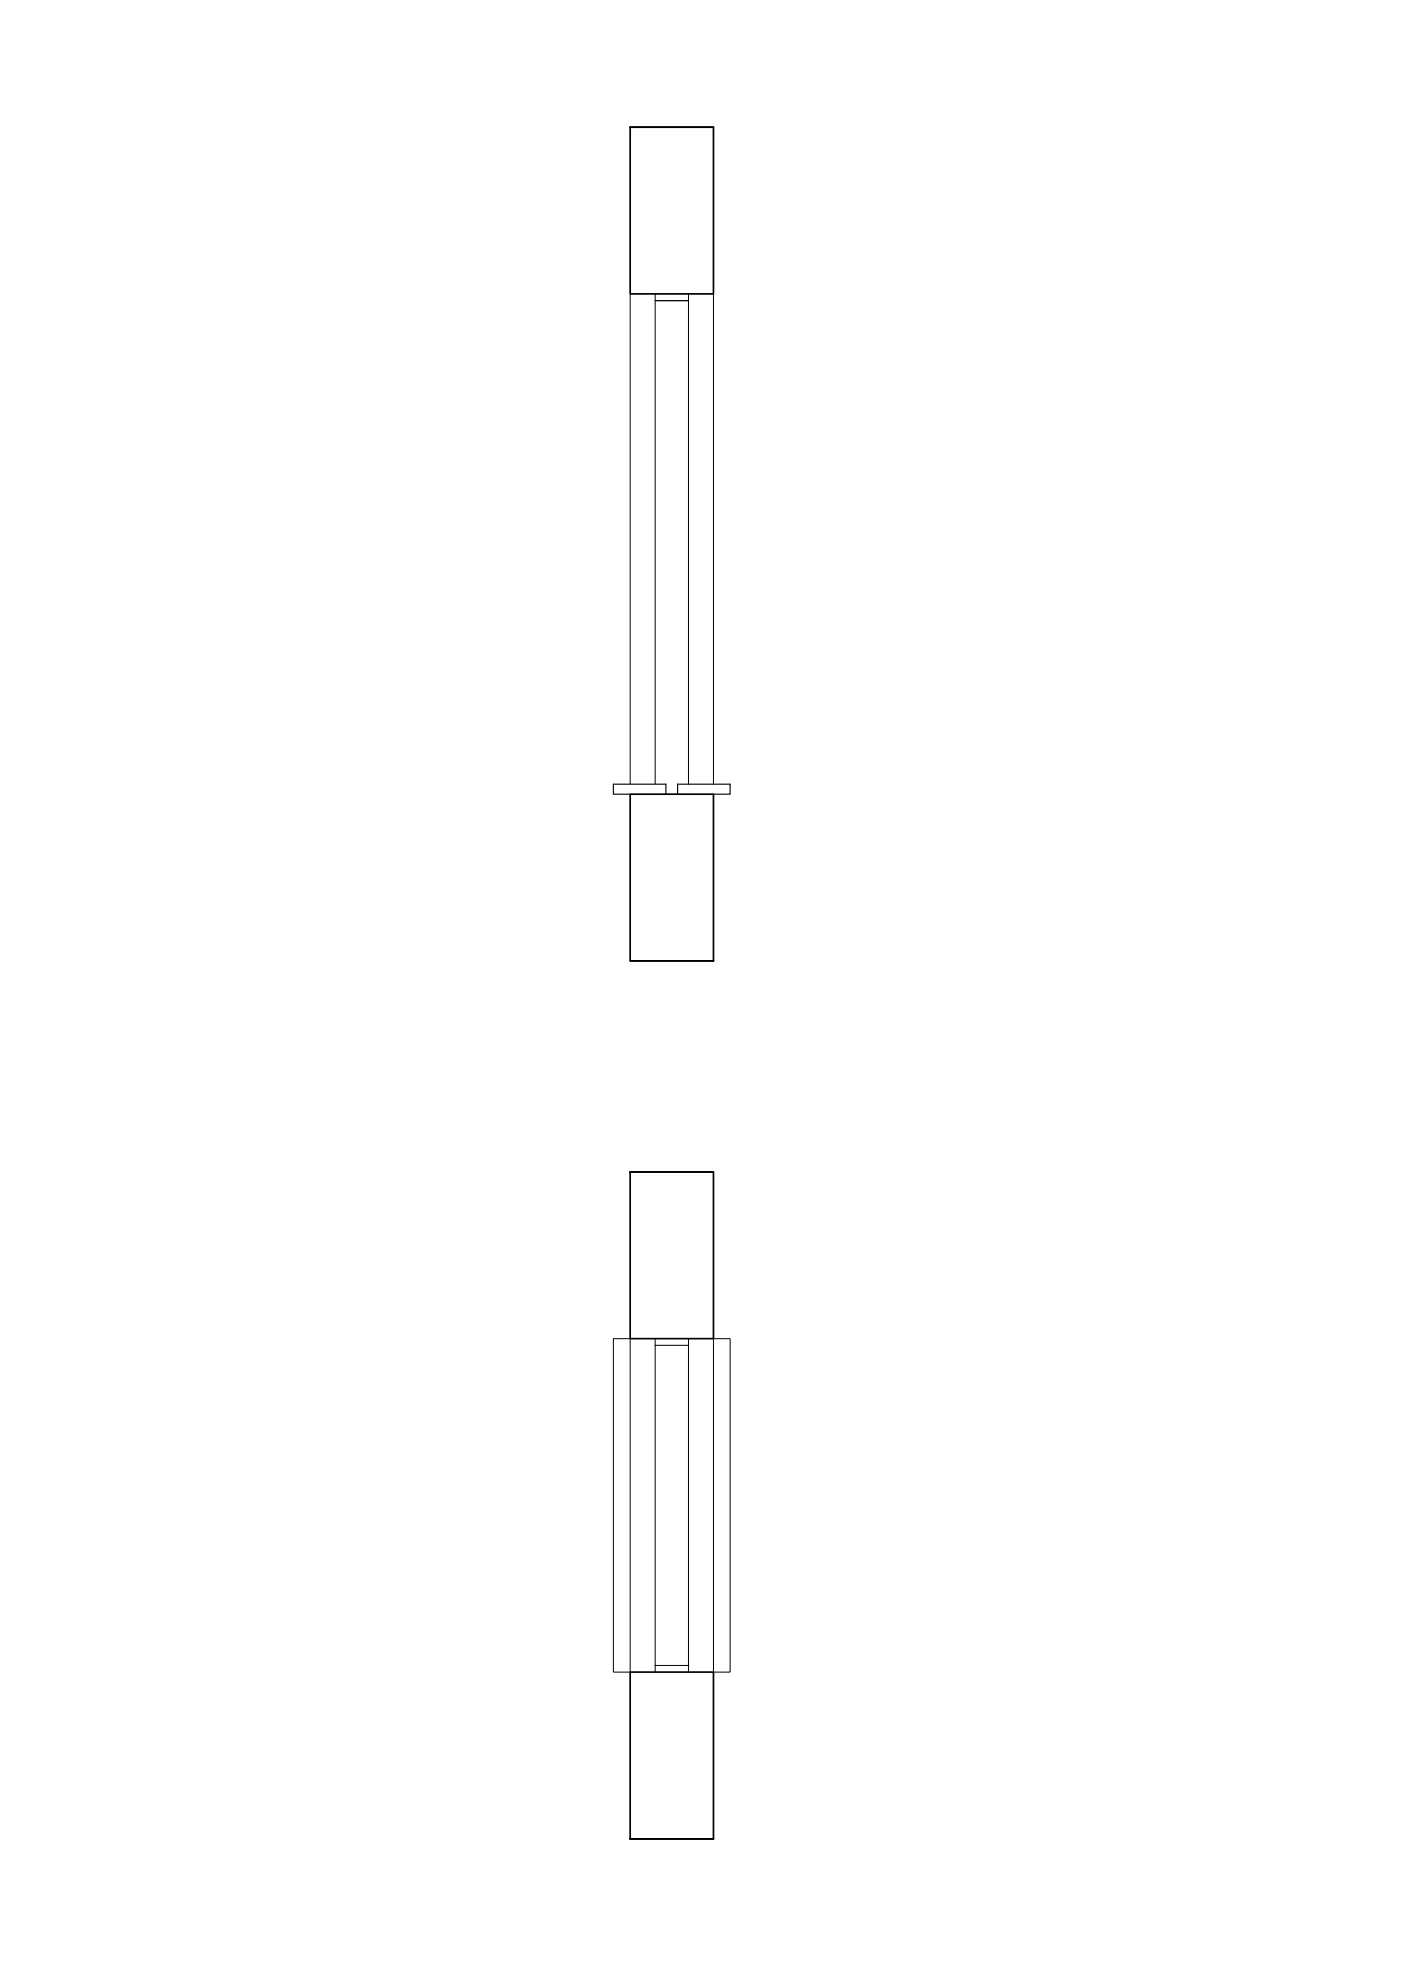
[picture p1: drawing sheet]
<svg xmlns="http://www.w3.org/2000/svg" width="420mm" height="594mm" viewBox="0 0 420 594" stroke-linecap="round" stroke-linejoin="round" font-family="sans-serif">
<!-- layer: SECCION -->
<path d="M189 38.1h25v50h-25zM189 38.1h25M189 238.2h25v50h-25zM189 288.2h25M189 351.5h25v49.9h-25zM189 351.5h25M189 501.4h25v50.1h-25zM189 551.5h25" fill="none" stroke="#000" stroke-width=".51"/>
<!-- layer: 0.13 -->
<path d="M189 88.1v147.1M196.5 90.2v145M206.5 90.2v145M214 88.1v147.1M184 401.4h5v100h-5zM196.5 403.4v96M206.5 403.4v96M214 401.4h5v100h-5z" fill="none" stroke="#000" stroke-width=".3"/>
<!-- layer: 0.35 -->
<path d="M189 238.2h-5v-3h15.7v3M203.2 238.2v-3h15.8v3h-5" fill="none" stroke="#000" stroke-width=".34"/>
<!-- layer: 0.25 -->
<path d="M196.5 88.1v2.1h10v-2.1M196.5 90.2h10M196.5 401.4v2h10v-2M196.5 501.4v-2h10v2" fill="none" stroke="#000" stroke-width=".3"/>
</svg>
